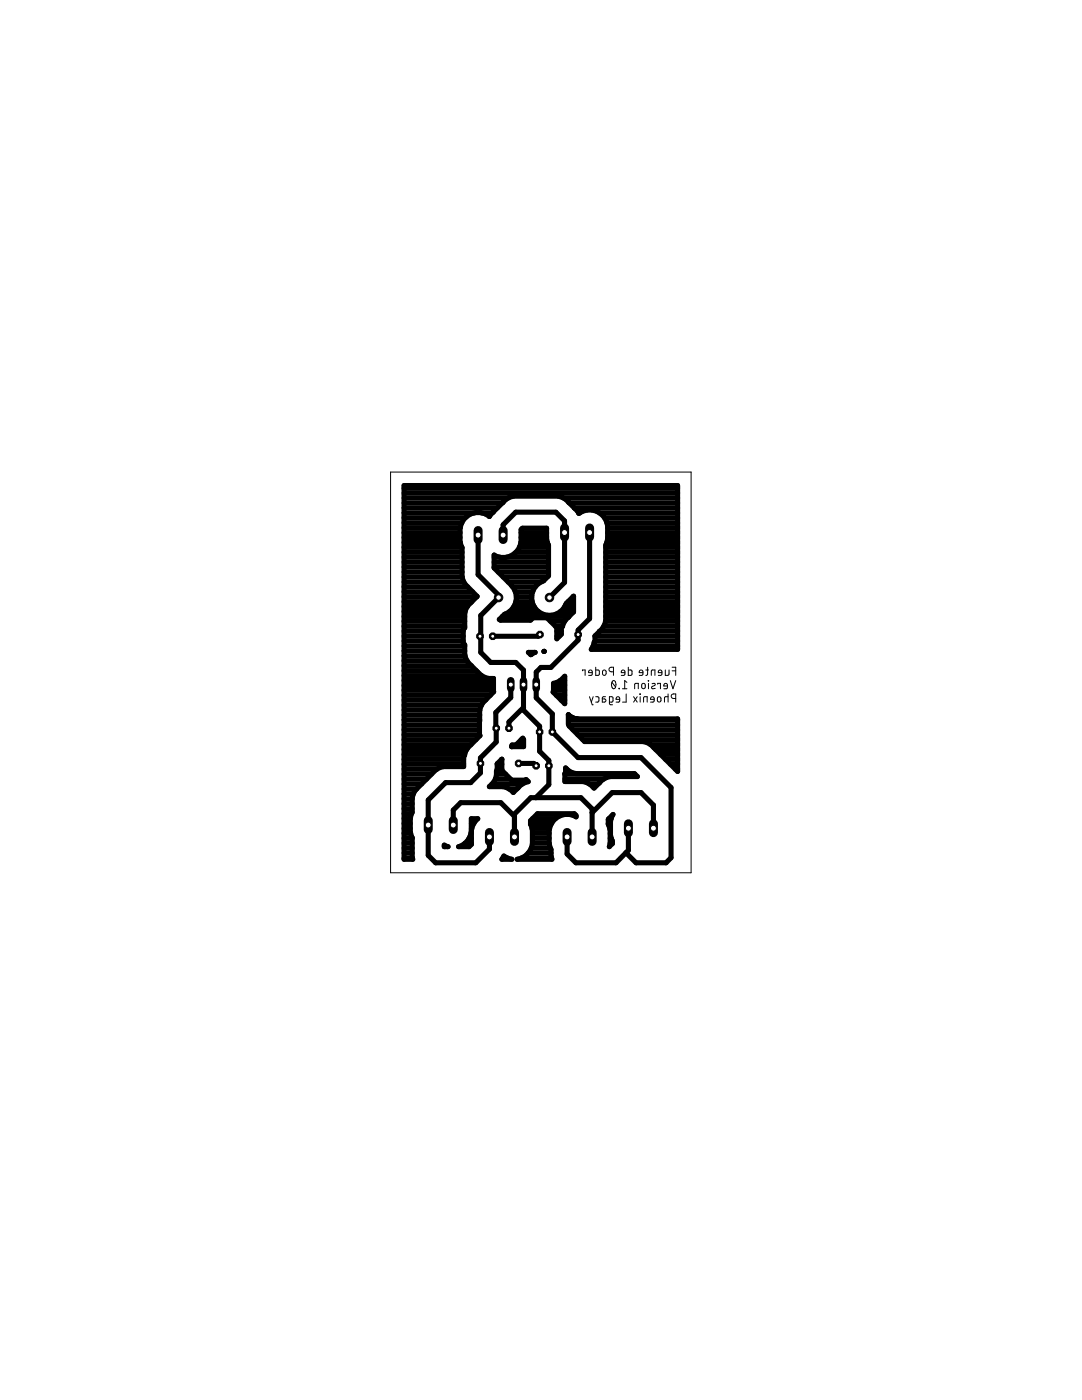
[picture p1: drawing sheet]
<svg xmlns="http://www.w3.org/2000/svg" width="216mm" height="279mm" viewBox="0 0 216 279" stroke-linecap="round" stroke-linejoin="round" font-family="sans-serif">
<g fill="none" stroke="#000" stroke-width=".2">
<path d="M116.2 133.9v-.2h.6v1.1M117.6 139l.6 1.7h.2M118.2 134.2h-.7a.38 .38 0 0 1 .2-.5 .38 .38 0 0 1 .5 .4l-.1 .6-.6 .1M118.4 139l-.4 1.1M118.9 133.2v1.6h.5l.2-.3v-.6l-.2-.2h-.5M118.9 139l.4 .1 .2 .2-.1 .7-.5 .1M120.3 133.8l.3-.1 .2 .1 .1 .6a.36 .36 0 0 1-.3 .4 .36 .36 0 0 1-.4-.4zM120.8 139l-.4 .1-.2 .2v.8h.5l.2-.2-.1-.3-.6-.1M122.1 136.2l.7 .9M122.2 135.9l.3-.1a.97 .97 0 0 1 0 1.7 1.02 1.02 0 0 1-.3-1.6zM122.4 134.1h-.4a.46 .46 0 0 1-.5-.5 .46 .46 0 0 1 .5-.4h.4v1.6M123.5 137.4l.1 .1z"/>
<path d="M123.7 139.6h-.8a.38 .38 0 0 1 .3-.5 .38 .38 0 0 1 .5 .3l-.1 .6-.7 .1M124.2 137.5h.9M124.7 134.2h-.7a.38 .38 0 0 1 .2-.5 .38 .38 0 0 1 .5 .4l-.1 .6-.6 .1M124.9 138.5v1.6h-.7M125.1 136.2l-.4-.4v1.7M125.4 133.2v1.6h.5l.2-.3v-.6l-.2-.2h-.5M126.4 139l.7 1.1M126.6 137.5l.1-1 .2-.1h.5v1.1M127.1 139l-.7 1.1M127.7 138.5l.1 .1zM127.7 139v1.1M128.1 136.5l.3-.1 .3 .1 .1 .6a.36 .36 0 0 1-.4 .4 .36 .36 0 0 1-.4-.4z"/>
<path d="M128.3 134.2h-.7a.38 .38 0 0 1 .2-.5 .38 .38 0 0 1 .5 .4l-.1 .6-.6 .1M128.9 133.7h.5M129.2 133.2v1.4l-.3 .2M129.3 135.8l.1 .1zM129.4 136.4v1.1M130 134.8v-1l.2-.1h.5v1.1M130.1 136.5l.5-.1 .1 .2-.7 .5v.2l.2 .2 .5-.1M130.5 139.6h-.7a.38 .38 0 0 1 .3-.5 .38 .38 0 0 1 .4 .3v.6l-.7 .1M131.2 136.5v-.1h.6v1.1M131.3 139.1l.2-.1 .3 .1 .1 .7a.36 .36 0 0 1-.4 .3 .36 .36 0 0 1-.3-.3zM132.1 134.2h-.7a.38 .38 0 0 1 .2-.5 .38 .38 0 0 1 .5 .4l-.1 .6-.6 .1M132.8 133.7v1.1h.5l.2-.2v-.9"/>
<path d="M133.2 136.9h-.7a.38 .38 0 0 1 .2-.5 .38 .38 0 0 1 .5 .3l-.1 .7-.6 .1M133.3 139l-.7 .2v.9M133.3 138.5v1.6M133.8 135.8l.5 1.7 .5-1.7M134.1 133.2h.7v1.6M134.1 133.9h.7M134.8 139.4h-.4a.46 .46 0 0 1-.5-.5 .46 .46 0 0 1 .5-.4h.4v1.6M121.6 140.1h.6l.1-.1-.1-.9-.6-.1v1.5l.2 .1 .4 .1M128.4 140.1v-.9l.3-.2h.4v1.1"/>
</g>
<g fill="none" stroke="#000" stroke-width="1">
<path d="M80.6 99.4h20.8M80.6 98.4h54.6M80.6 97.5h54.6M112.5 99.4h22.7M80.6 119.1h14.5M80.6 118.1h13.7M80.6 117.1h12.7M80.6 116.1h11.9M80.6 115.1h11.6M80.6 114.2h11.6M80.6 113.2h11.6M80.6 112.2h11.6"/>
<path d="M80.6 111.2h11.6M80.6 110.2h11.6M80.6 109.2h11.6M80.6 108.3h11.2M80.6 107.3h11.2M80.6 106.3h11.2M80.6 105.3h11.2M80.6 104.3h11.6M80.6 103.3h12.3M80.6 102.4h14.1M80.6 101.4h18.6M80.6 100.4h19.6"/>
<path d="M95.4 106.8v7.9l4.1 4.1v.5l-3.6 3.5v4.1l-.1 .1 .1 .1v3.1l2 2h5l1.6 1.5v8l3.2 3.2v5l1.8 1.9v4.8l-2.6 2.6M96.1 102.4h2.2M98.4 102.2h.1M98.4 102.2l-.7 .9a3.6 3.6 0 0 0-5.9 2.3v2.7l.4 1.2v5.8l.2 .8 .4 .7 2.4 2.4-1.8 1.9-.5 .7-.2 .8v2.9l-.3 .3v2.8l.3 .3v1.9l.2 .8a13.6 13.6 0 0 0 3.8 3.8l.8 .2h1v2.7l-1.5 1.5a4.2 4.2 0 0 0-1.3 4.3v2.8l.1 .1-2.5 2.5-.4 .7-.4 1v2h-4l-.8 .2-.7 .4-4.1 4.1-.4 .7M98.6 110.8a3.6 3.6 0 0 0 5.4-2.7v-2.4l.2-.3h4.9v2.2l.4 1.2v6.1l-1 1a3.5 3.5 0 0 0-1.4 5.9 3.5 3.5 0 0 0 5.9-1.3l1.4-1.5v3.1l-1.6 1.7-.8 1.4v1.4l-.9 .9v-2.3l-2-1.9h-2.7l-.5 .5h-6l-.3-.2 1.1-1a3.5 3.5 0 0 0 1.3-5.8l-3.4-3.5zM98.6 113.2h10.9M98.6 112.2h10.9M98.6 111.2h1.2M99.4 114.2h10.1M100.4 100.2l.6-.5 .7-.5 .8-.2h8.8l.8 .2 .8 .5 2.3 2.3 .3 .5a3.6 3.6 0 0 1 5.7 2.4v2.7l-.3 1.2v15.1l-.3 .8-.4 .7-1.5 1.5v1.1l-.7 1.6h17.2v-32.7h-54.6v74.6h1.8l-.1-4.3-.4-1.2v-2.7l.2-.9M100.4 100.2v.1M100.4 100.2l-2 2"/>
<path d="M100.4 106.8v-2.1l2.5-2.5h8l1.7 1.7v12.3l-3 3.1M100.4 115.1h8.8M101 111.2h8.5M101.4 116.1h6.6M102.3 117.1h4.5M102.8 118.1h3.5M102.9 110.2h6.6M103 119.1h3.1M103.6 109.2h5.9M103.9 108.3h5.3M104 107.3h5.1M104 106.3h5.1"/>
<path d="M113.6 100.4h21.6M114.3 119.1h.1M114.6 101.4h20.6M115.4 102.4h.3M117.6 106.3v17.2l-2.2 2.3v1.9l-5.5 5.5h-2l-.9 .9v5.2l3.2 3.2v3.6l5.1 5.1h12.6l6 6v14l-1 1h-6l-2-2M119.6 102.4h15.6M120.6 103.3h14.6M120.9 119.1h14.3M120.9 118.1h14.3M120.9 117.1h14.3M120.9 116.1h14.3M120.9 115.1h14.3"/>
<path d="M120.9 114.2h14.3M120.9 113.2h14.3M120.9 112.2h14.3M120.9 111.2h14.3M120.9 110.2h14.3M120.9 109.2h14.3M121.1 108.3h14.1M121.1 104.3h14.1M121.2 107.3h14M121.2 106.3h14M121.2 105.3h14M80.6 127h11.8"/>
<path d="M80.6 139.7h16.2M80.6 138.8h17.2M80.6 137.8h17.9M80.6 136.8h17.9M80.6 135.8h17.9M80.6 134.8h15.5M80.6 133.8h14.4M80.6 132.9h13.5M80.6 131.9h12.6M80.6 130.9h12.2M80.6 129.9h12.1M80.6 128.9h12.1"/>
<path d="M80.6 127.9h11.8M80.6 126h11.8M80.6 125h12.1M80.6 124h12.1M80.6 123h12.1M80.6 122h12.2M80.6 121.1h12.7M80.6 120.1h13.5M100.2 123h13.4M101.7 122h5.7M101.9 136.6v2.6l-3 3 .1 5.9-3.1 3.2v2.9l-2 2h-5l-3.5 3.5v11l1.5 1.5h8l2.8-2.7v-2.5M102.5 121.1h4.1"/>
<path d="M102.9 120.1h3.3M105.4 130.2h1.4l-.9 .5zM107.7 126.6l-.3 .4h-9.1M108.6 130h.1M109.9 124h2.8M110.4 136.4l1.5-.6 .8-.8v5.4l-2.3-2.3zM110.4 137.8h2.3M110.4 136.8h2.3M110.8 125h1.4M111 138.8h1.7M111.1 127h.5M111.1 126h.9"/>
<path d="M111.8 135.8h.9M111.8 122h2.6M112 139.7h.7M112.7 121.1h1.7M113.3 120.1h1.1M113.4 123.2h.1M118.4 128.9h16.8M118.7 127h16.5M118.7 127.9h16.5M119.6 126h.1M119.7 126h15.5M120.5 125h14.7"/>
<path d="M120.8 124h14.4M120.9 123h14.3M120.9 122h14.3M120.9 121.1h14.3M120.9 120.1h14.3M80.6 159.4h1.7M80.6 158.4h1.9M80.6 157.5h2.5M80.6 156.5h3.5M80.6 155.5h4.5M80.6 154.5h5.5M80.6 153.5h6.5"/>
<path d="M80.6 152.5h11.9M80.6 151.6h11.9M80.6 150.6h12.1M80.6 149.6h12.5M80.6 148.6h13.4M80.6 147.6h14.4M80.6 146.6h15.1M80.6 145.6h15.1M80.6 144.7h15.1M80.6 143.7h15.1M80.6 142.7h15.1M80.6 141.7h15.1"/>
<path d="M80.6 140.7h15.5M82.5 158.4l-.2 .8v2.9l-.2 .3M98.2 156.5h6M98.8 155.5h3.1M99.1 154.5h1.8M99.2 152.4l.9-.9v2.3l2 1.9h2.8l.1-.1 .4 .4-1.5 .6-1.5 1.6-.5-.6-.7-.4-.8-.2h-2.8a3.3 3.3 0 0 0 1.5-3.1l.1-.1zM99.2 153.5h.9M99.2 152.5h.9M100.1 151.6h.1M101.6 157.5h1.5M102.1 149h.1M103 148.6h1.5"/>
<path d="M103.4 157.2h.1M103.5 152.4h3l.5 .4M104 147.6h.5M104.5 141.2l-2.9 2.9v1.2M104.5 147.6v1.4h-2.4M104.5 147.6l-.2-.3-1.3 1.4h-.8l-.1 .3M112.7 155.5h7.7M112.7 154.5h14M112.9 153.2l.5 .6 .7 .4 .8 .2h11.7l.6 .6h-5.5l-1.5 .6-1.7 1.7-.6-.7-.7-.4-.9-.2h-3.6zM112.9 153.5h.2M113.4 142.6l.9 .7 .9 .2h20v10.5l-5.3-5.4-.8-.4-.8-.2h-11.7l-3-3.1-.2-.4zM113.4 143.7h21.8"/>
<path d="M113.4 142.7h.1M113.6 144.7h21.6M114.3 145.6h20.9M115.3 146.6h19.9M116.3 147.6h18.9M117.6 156.5h1.8M119.6 156.2v.1M129.8 148.6h5.4M130.8 149.6h4.4M131.8 150.6h3.4M132.8 151.6h2.4M133.8 152.5h1.4"/>
<path d="M134.8 153.5h.4M80.6 163.4h1.3M80.6 162.4h1.5M80.6 171.2h1.7M80.6 170.2h1.7M80.6 169.3h1.7M80.6 168.3h1.7M80.6 167.3h1.7M80.6 166.3h1.3M80.6 165.3h1.3M80.6 164.3h1.3M80.6 161.4h1.7"/>
<path d="M80.6 160.4h1.7M88.6 168.7l.8 .3h-.8zM92.8 168.3h1.3M93.6 167.3h.5M94 166.3h.1M94 163.4h1.3l-.5 .5-.5 .8-.2 1v2.8l-.5 .5h-2.1a3.5 3.5 0 0 0 2.5-3zM94 165.3h.1M94 164.3h.6M100.3 171.2h.9M100.5 170.8l.8 .5 .8 .2h-2zM102.7 162.9l-2.8-2.7h-8l-1.5 1.5v3M102.7 167v-4.5l3.2-3.3h10l2.3 2.2v5.6"/>
<path d="M104.1 171.2h6M105.4 170.2h4.6M105.9 163.8l1.4-1.4h7.3l.4 .4v.2a3.6 3.6 0 0 0-5.4 2.7v2.7l.4 1.1v1.4l.1 .6h-6.9a3.6 3.6 0 0 0 3-3.1v-2.7l-.3-1.2zM105.9 164.3h4.2M106 169.3h3.8M106.2 165.3h3.5M106.2 168.3h3.4M106.2 167.3h3.4M106.2 166.3h3.4M106.3 163.4h4.6M113.2 167v3.4l1.7 1.8h8l2-2M118.2 162.2l4-4h5.7l2.5 2.5v4.6"/>
<path d="M121.4 164.3h.4M121.5 163.4h.5M121.7 165.3h.1M121.8 168.3h.4M121.8 167.3h.2M121.8 166.3h.1M122.3 162.5l-.3 .5a6.5 6.5 0 0 0 .2 4.8v.6l-.6 .6 .2-.6v-2.7l-.4-1.2v-1zM125.4 165.3v4.4l-.5 .5"/>
</g>
<circle cx="110.2" cy="146.1" r=".71" fill="#000" stroke="#000" stroke-width=".2"/>
<circle cx="110.2" cy="146.1" r=".4" fill="#fff" stroke="#000" stroke-width=".2"/>
<circle cx="107.7" cy="146.1" r=".71" fill="#000" stroke="#000" stroke-width=".2"/>
<circle cx="107.7" cy="146.1" r=".4" fill="#fff" stroke="#000" stroke-width=".2"/>
<circle cx="99" cy="145.3" r=".71" fill="#000" stroke="#000" stroke-width=".2"/>
<circle cx="99" cy="145.3" r=".4" fill="#fff" stroke="#000" stroke-width=".2"/>
<circle cx="101.6" cy="145.3" r=".71" fill="#000" stroke="#000" stroke-width=".2"/>
<circle cx="101.6" cy="145.3" r=".4" fill="#fff" stroke="#000" stroke-width=".2"/>
<circle cx="99.5" cy="119.3" r=".85" fill="#000" stroke="#000" stroke-width=".2"/>
<circle cx="99.5" cy="119.3" r=".55" fill="#fff" stroke="#000" stroke-width=".2"/>
<circle cx="109.6" cy="119.3" r=".85" fill="#000" stroke="#000" stroke-width=".2"/>
<circle cx="109.6" cy="119.3" r=".55" fill="#fff" stroke="#000" stroke-width=".2"/>
<path d="M107 135.9v1.5" fill="none" stroke="#000" stroke-width="1.5"/>
<circle cx="107" cy="136.6" r=".51" fill="#fff" stroke="#000" stroke-width=".2"/>
<path d="M104.5 135.9v1.5" fill="none" stroke="#000" stroke-width="1.5"/>
<circle cx="104.5" cy="136.6" r=".51" fill="#fff" stroke="#000" stroke-width=".2"/>
<path d="M101.9 135.9v1.5" fill="none" stroke="#000" stroke-width="1.5"/>
<circle cx="101.9" cy="136.6" r=".51" fill="#fff" stroke="#000" stroke-width=".2"/>
<circle cx="98.3" cy="127" r=".71" fill="#000" stroke="#000" stroke-width=".2"/>
<circle cx="98.3" cy="127" r=".4" fill="#fff" stroke="#000" stroke-width=".2"/>
<circle cx="95.8" cy="127" r=".71" fill="#000" stroke="#000" stroke-width=".2"/>
<circle cx="95.8" cy="127" r=".4" fill="#fff" stroke="#000" stroke-width=".2"/>
<circle cx="107" cy="152.8" r=".71" fill="#000" stroke="#000" stroke-width=".2"/>
<circle cx="107" cy="152.8" r=".4" fill="#fff" stroke="#000" stroke-width=".2"/>
<circle cx="109.5" cy="152.8" r=".71" fill="#000" stroke="#000" stroke-width=".2"/>
<circle cx="109.5" cy="152.8" r=".4" fill="#fff" stroke="#000" stroke-width=".2"/>
<circle cx="107.7" cy="126.6" r=".71" fill="#000" stroke="#000" stroke-width=".2"/>
<circle cx="107.7" cy="126.6" r=".4" fill="#fff" stroke="#000" stroke-width=".2"/>
<circle cx="115.4" cy="126.6" r=".71" fill="#000" stroke="#000" stroke-width=".2"/>
<circle cx="115.4" cy="126.6" r=".4" fill="#fff" stroke="#000" stroke-width=".2"/>
<circle cx="103.5" cy="152.4" r=".71" fill="#000" stroke="#000" stroke-width=".2"/>
<circle cx="103.5" cy="152.4" r=".4" fill="#fff" stroke="#000" stroke-width=".2"/>
<circle cx="95.9" cy="152.4" r=".71" fill="#000" stroke="#000" stroke-width=".2"/>
<circle cx="95.9" cy="152.4" r=".4" fill="#fff" stroke="#000" stroke-width=".2"/>
<path d="M100.4 105.9v1.8" fill="none" stroke="#000" stroke-width="1.8"/>
<circle cx="100.4" cy="106.8" r=".59" fill="#fff" stroke="#000" stroke-width=".2"/>
<path d="M95.4 105.9v1.8" fill="none" stroke="#000" stroke-width="1.8"/>
<circle cx="95.4" cy="106.8" r=".59" fill="#fff" stroke="#000" stroke-width=".2"/>
<path d="M113.2 166.1v1.8" fill="none" stroke="#000" stroke-width="1.8"/>
<circle cx="113.2" cy="167" r=".59" fill="#fff" stroke="#000" stroke-width=".2"/>
<path d="M118.2 166.1v1.8" fill="none" stroke="#000" stroke-width="1.8"/>
<circle cx="118.2" cy="167" r=".59" fill="#fff" stroke="#000" stroke-width=".2"/>
<path d="M125.4 164.4v1.8" fill="none" stroke="#000" stroke-width="1.8"/>
<circle cx="125.4" cy="165.3" r=".59" fill="#fff" stroke="#000" stroke-width=".2"/>
<path d="M130.4 164.4v1.8" fill="none" stroke="#000" stroke-width="1.8"/>
<circle cx="130.4" cy="165.3" r=".59" fill="#fff" stroke="#000" stroke-width=".2"/>
<path d="M97.7 166.1v1.8" fill="none" stroke="#000" stroke-width="1.8"/>
<circle cx="97.7" cy="167" r=".59" fill="#fff" stroke="#000" stroke-width=".2"/>
<path d="M102.7 166.1v1.8" fill="none" stroke="#000" stroke-width="1.8"/>
<circle cx="102.7" cy="167" r=".59" fill="#fff" stroke="#000" stroke-width=".2"/>
<path d="M85.4 163.8v1.7" fill="none" stroke="#000" stroke-width="1.8"/>
<circle cx="85.4" cy="164.7" r=".59" fill="#fff" stroke="#000" stroke-width=".2"/>
<path d="M90.4 163.8v1.7" fill="none" stroke="#000" stroke-width="1.8"/>
<circle cx="90.4" cy="164.7" r=".59" fill="#fff" stroke="#000" stroke-width=".2"/>
<path d="M117.6 105.4v1.8" fill="none" stroke="#000" stroke-width="1.8"/>
<circle cx="117.6" cy="106.3" r=".59" fill="#fff" stroke="#000" stroke-width=".2"/>
<path d="M112.6 105.4v1.8" fill="none" stroke="#000" stroke-width="1.8"/>
<circle cx="112.6" cy="106.3" r=".59" fill="#fff" stroke="#000" stroke-width=".2"/>
<path d="M77.9 94.2h60v80h-60z" fill="none" stroke="#000" stroke-width=".2"/>
</svg>
